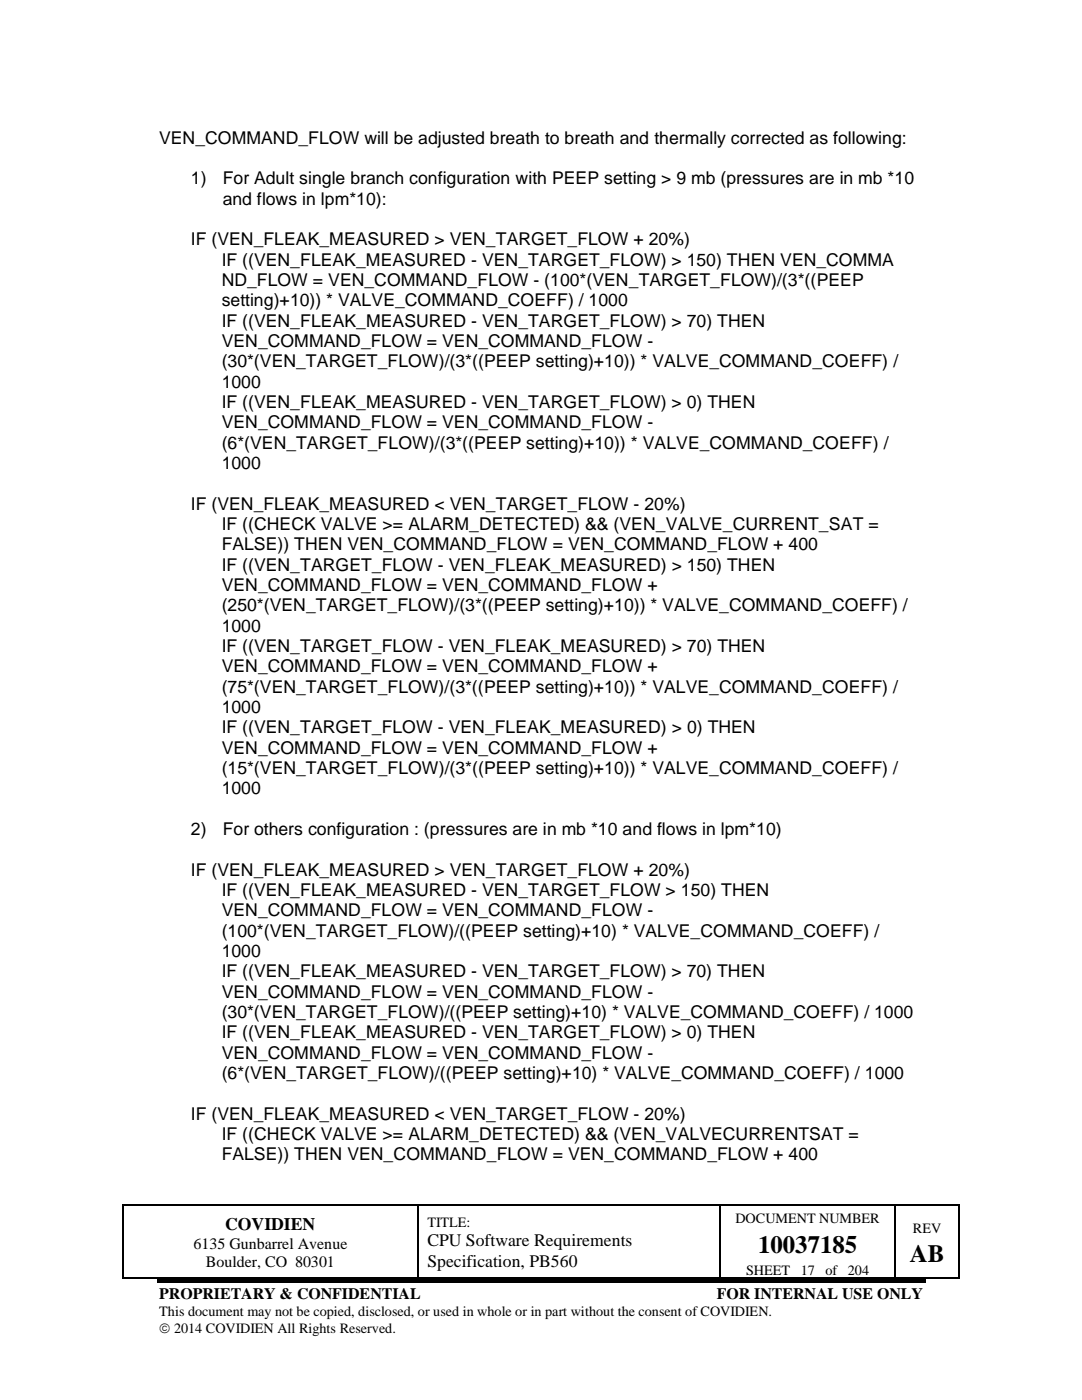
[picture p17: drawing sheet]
<svg xmlns="http://www.w3.org/2000/svg" width="216mm" height="279mm" viewBox="0 0 216 279" stroke-linecap="round" stroke-linejoin="round" font-family="sans-serif">
<defs><g id="words">
<g font-size="5">
<text x="151.3" y="250">10037185</text>
<text x="181.6" y="251.9">AB</text>
</g>
<g font-size="3.5">
<text x="31.8" y="28.7">VEN_COMMAND_FLOW will be adjusted breath to breath and thermally corrected as following:</text>
<text x="38.1" y="36.8">1)</text>
<text x="44.5" y="36.8">For Adult single branch configuration with PEEP setting &gt; 9 mb (pressures are in mb *10</text>
<text x="44.5" y="40.9">and flows in lpm*10):</text>
<text x="38.1" y="49">IF (VEN_FLEAK_MEASURED &gt; VEN_TARGET_FLOW + 20%)</text>
<text x="44.2" y="53.1">IF ((VEN_FLEAK_MEASURED - VEN_TARGET_FLOW) &gt; 150) THEN VEN_COMMA</text>
<text x="44.2" y="57.1">ND_FLOW = VEN_COMMAND_FLOW - (100*(VEN_TARGET_FLOW)/(3*((PEEP</text>
<text x="44.2" y="61.1">setting)+10)) * VALVE_COMMAND_COEFF) / 1000</text>
<text x="44.2" y="65.2">IF ((VEN_FLEAK_MEASURED - VEN_TARGET_FLOW) &gt; 70) THEN</text>
<text x="44.2" y="69.3">VEN_COMMAND_FLOW = VEN_COMMAND_FLOW -</text>
<text x="44.2" y="73.3">(30*(VEN_TARGET_FLOW)/(3*((PEEP setting)+10)) * VALVE_COMMAND_COEFF) /</text>
<text x="44.2" y="77.4">1000</text>
<text x="44.2" y="81.5">IF ((VEN_FLEAK_MEASURED - VEN_TARGET_FLOW) &gt; 0) THEN</text>
<text x="44.2" y="85.5">VEN_COMMAND_FLOW = VEN_COMMAND_FLOW -</text>
<text x="44.2" y="89.5">(6*(VEN_TARGET_FLOW)/(3*((PEEP setting)+10)) * VALVE_COMMAND_COEFF) /</text>
<text x="44.2" y="93.6">1000</text>
<text x="38.1" y="101.7">IF (VEN_FLEAK_MEASURED &lt; VEN_TARGET_FLOW - 20%)</text>
<text x="44.2" y="105.8">IF ((CHECK VALVE &gt;= ALARM_DETECTED) &amp;&amp; (VEN_VALVE_CURRENT_SAT =</text>
<text x="44.2" y="109.8">FALSE)) THEN VEN_COMMAND_FLOW = VEN_COMMAND_FLOW + 400</text>
<text x="44.2" y="113.9">IF ((VEN_TARGET_FLOW - VEN_FLEAK_MEASURED) &gt; 150) THEN</text>
<text x="44.2" y="118">VEN_COMMAND_FLOW = VEN_COMMAND_FLOW +</text>
<text x="44.2" y="122">(250*(VEN_TARGET_FLOW)/(3*((PEEP setting)+10)) * VALVE_COMMAND_COEFF) /</text>
<text x="44.2" y="126.1">1000</text>
<text x="44.2" y="130.1">IF ((VEN_TARGET_FLOW - VEN_FLEAK_MEASURED) &gt; 70) THEN</text>
<text x="44.2" y="134.2">VEN_COMMAND_FLOW = VEN_COMMAND_FLOW +</text>
<text x="44.2" y="138.2">(75*(VEN_TARGET_FLOW)/(3*((PEEP setting)+10)) * VALVE_COMMAND_COEFF) /</text>
<text x="44.2" y="142.3">1000</text>
<text x="44.2" y="146.4">IF ((VEN_TARGET_FLOW - VEN_FLEAK_MEASURED) &gt; 0) THEN</text>
<text x="44.2" y="150.4">VEN_COMMAND_FLOW = VEN_COMMAND_FLOW +</text>
<text x="44.2" y="154.5">(15*(VEN_TARGET_FLOW)/(3*((PEEP setting)+10)) * VALVE_COMMAND_COEFF) /</text>
<text x="44.2" y="158.5">1000</text>
<text x="38.1" y="166.6">2)</text>
<text x="44.5" y="166.6">For others configuration : (pressures are in mb *10 and flows in lpm*10)</text>
<text x="38.1" y="174.8">IF (VEN_FLEAK_MEASURED &gt; VEN_TARGET_FLOW + 20%)</text>
<text x="44.2" y="178.8">IF ((VEN_FLEAK_MEASURED - VEN_TARGET_FLOW &gt; 150) THEN</text>
<text x="44.2" y="182.9">VEN_COMMAND_FLOW = VEN_COMMAND_FLOW -</text>
<text x="44.2" y="186.9">(100*(VEN_TARGET_FLOW)/((PEEP setting)+10) * VALVE_COMMAND_COEFF) /</text>
<text x="44.2" y="191">1000</text>
<text x="44.2" y="195.1">IF ((VEN_FLEAK_MEASURED - VEN_TARGET_FLOW) &gt; 70) THEN</text>
<text x="44.2" y="199.1">VEN_COMMAND_FLOW = VEN_COMMAND_FLOW -</text>
<text x="44.2" y="203.1">(30*(VEN_TARGET_FLOW)/((PEEP setting)+10) * VALVE_COMMAND_COEFF) / 1000</text>
<text x="44.2" y="207.2">IF ((VEN_FLEAK_MEASURED - VEN_TARGET_FLOW) &gt; 0) THEN</text>
<text x="44.2" y="211.3">VEN_COMMAND_FLOW = VEN_COMMAND_FLOW -</text>
<text x="44.2" y="215.3">(6*(VEN_TARGET_FLOW)/((PEEP setting)+10) * VALVE_COMMAND_COEFF) / 1000</text>
<text x="38.1" y="223.4">IF (VEN_FLEAK_MEASURED &lt; VEN_TARGET_FLOW - 20%)</text>
<text x="44.2" y="227.5">IF ((CHECK VALVE &gt;= ALARM_DETECTED) &amp;&amp; (VEN_VALVECURRENTSAT =</text>
<text x="44.2" y="231.6">FALSE)) THEN VEN_COMMAND_FLOW = VEN_COMMAND_FLOW + 400</text>
<text x="44.9" y="245.4">COVIDIEN</text>
<text x="85.3" y="248.7">CPU Software Requirements</text>
<text x="85.3" y="252.8">Specification, PB560</text>
</g>
<g font-size="3.2">
<text x="38.6" y="249.2">6135 Gunbarrel Avenue</text>
<text x="41.1" y="252.8">Boulder, CO 80301</text>
<text x="31.8" y="259.3">PROPRIETARY &amp; CONFIDENTIAL</text>
<text x="143" y="259.3">FOR INTERNAL USE ONLY</text>
</g>
<g font-size="2.8">
<text x="85.3" y="244.8">TITLE:</text>
<text x="146.8" y="244">DOCUMENT NUMBER</text>
<text x="182.2" y="246">REV</text>
<text x="148.9" y="254.4">SHEET</text>
<text x="159.8" y="254.4">17</text>
<text x="164.7" y="254.4">of 204</text>
<text x="31.8" y="262.7">This document may not be copied, disclosed, or used in whole or in part without the consent of COVIDIEN.</text>
<text x="31.8" y="266.1">© 2014 COVIDIEN All Rights Reserved.</text>
</g>
</g></defs>
<g fill="#000">
<path d="M24.5 240.4h.2v.3h-.2z" fill-rule="evenodd"/>
<path d="M24.5 240.4h.2v.3h-.2z" fill-rule="evenodd"/>
<path d="M24.5 255h.2v.2h-.2z" fill-rule="evenodd"/>
<path d="M24.5 255h.2v.2h-.2z" fill-rule="evenodd"/>
<path d="M31.3 255.3h153.4v.7h-153.4z" fill-rule="evenodd"/>
<path d="M83.2 240.4h.3v.3h-.3z" fill-rule="evenodd"/>
<path d="M83.2 255h.3v.2h-.3z" fill-rule="evenodd"/>
<path d="M143.6 240.4h.2v.3h-.2z" fill-rule="evenodd"/>
<path d="M143.6 255h.2v.2h-.2z" fill-rule="evenodd"/>
<path d="M178.5 240.4h.3v.3h-.3z" fill-rule="evenodd"/>
<path d="M178.5 255h.3v.2h-.3z" fill-rule="evenodd"/>
<path d="M191.2 240.4h.3v.3h-.3z" fill-rule="evenodd"/>
<path d="M191.2 240.4h.3v.3h-.3z" fill-rule="evenodd"/>
<path d="M191.2 255h.3v.2h-.3z" fill-rule="evenodd"/>
<path d="M191.2 255h.3v.2h-.3z" fill-rule="evenodd"/>
</g>
<g fill="none" stroke="#000" stroke-width=".25">
<path d="M24.6 240.7v14.3M24.7 240.5h58.5M24.7 255.1h58.5M83.4 240.7v14.3M83.5 240.5h60.1M83.5 255.1h60.1M143.7 240.7v14.3M143.8 240.5h34.7M143.8 255.1h34.7M178.6 240.7v14.3M178.8 240.5h12.4M178.8 255.1h12.4"/>
<path d="M191.3 240.7v14.3"/>
</g>
<use href="#words"/>
</svg>
